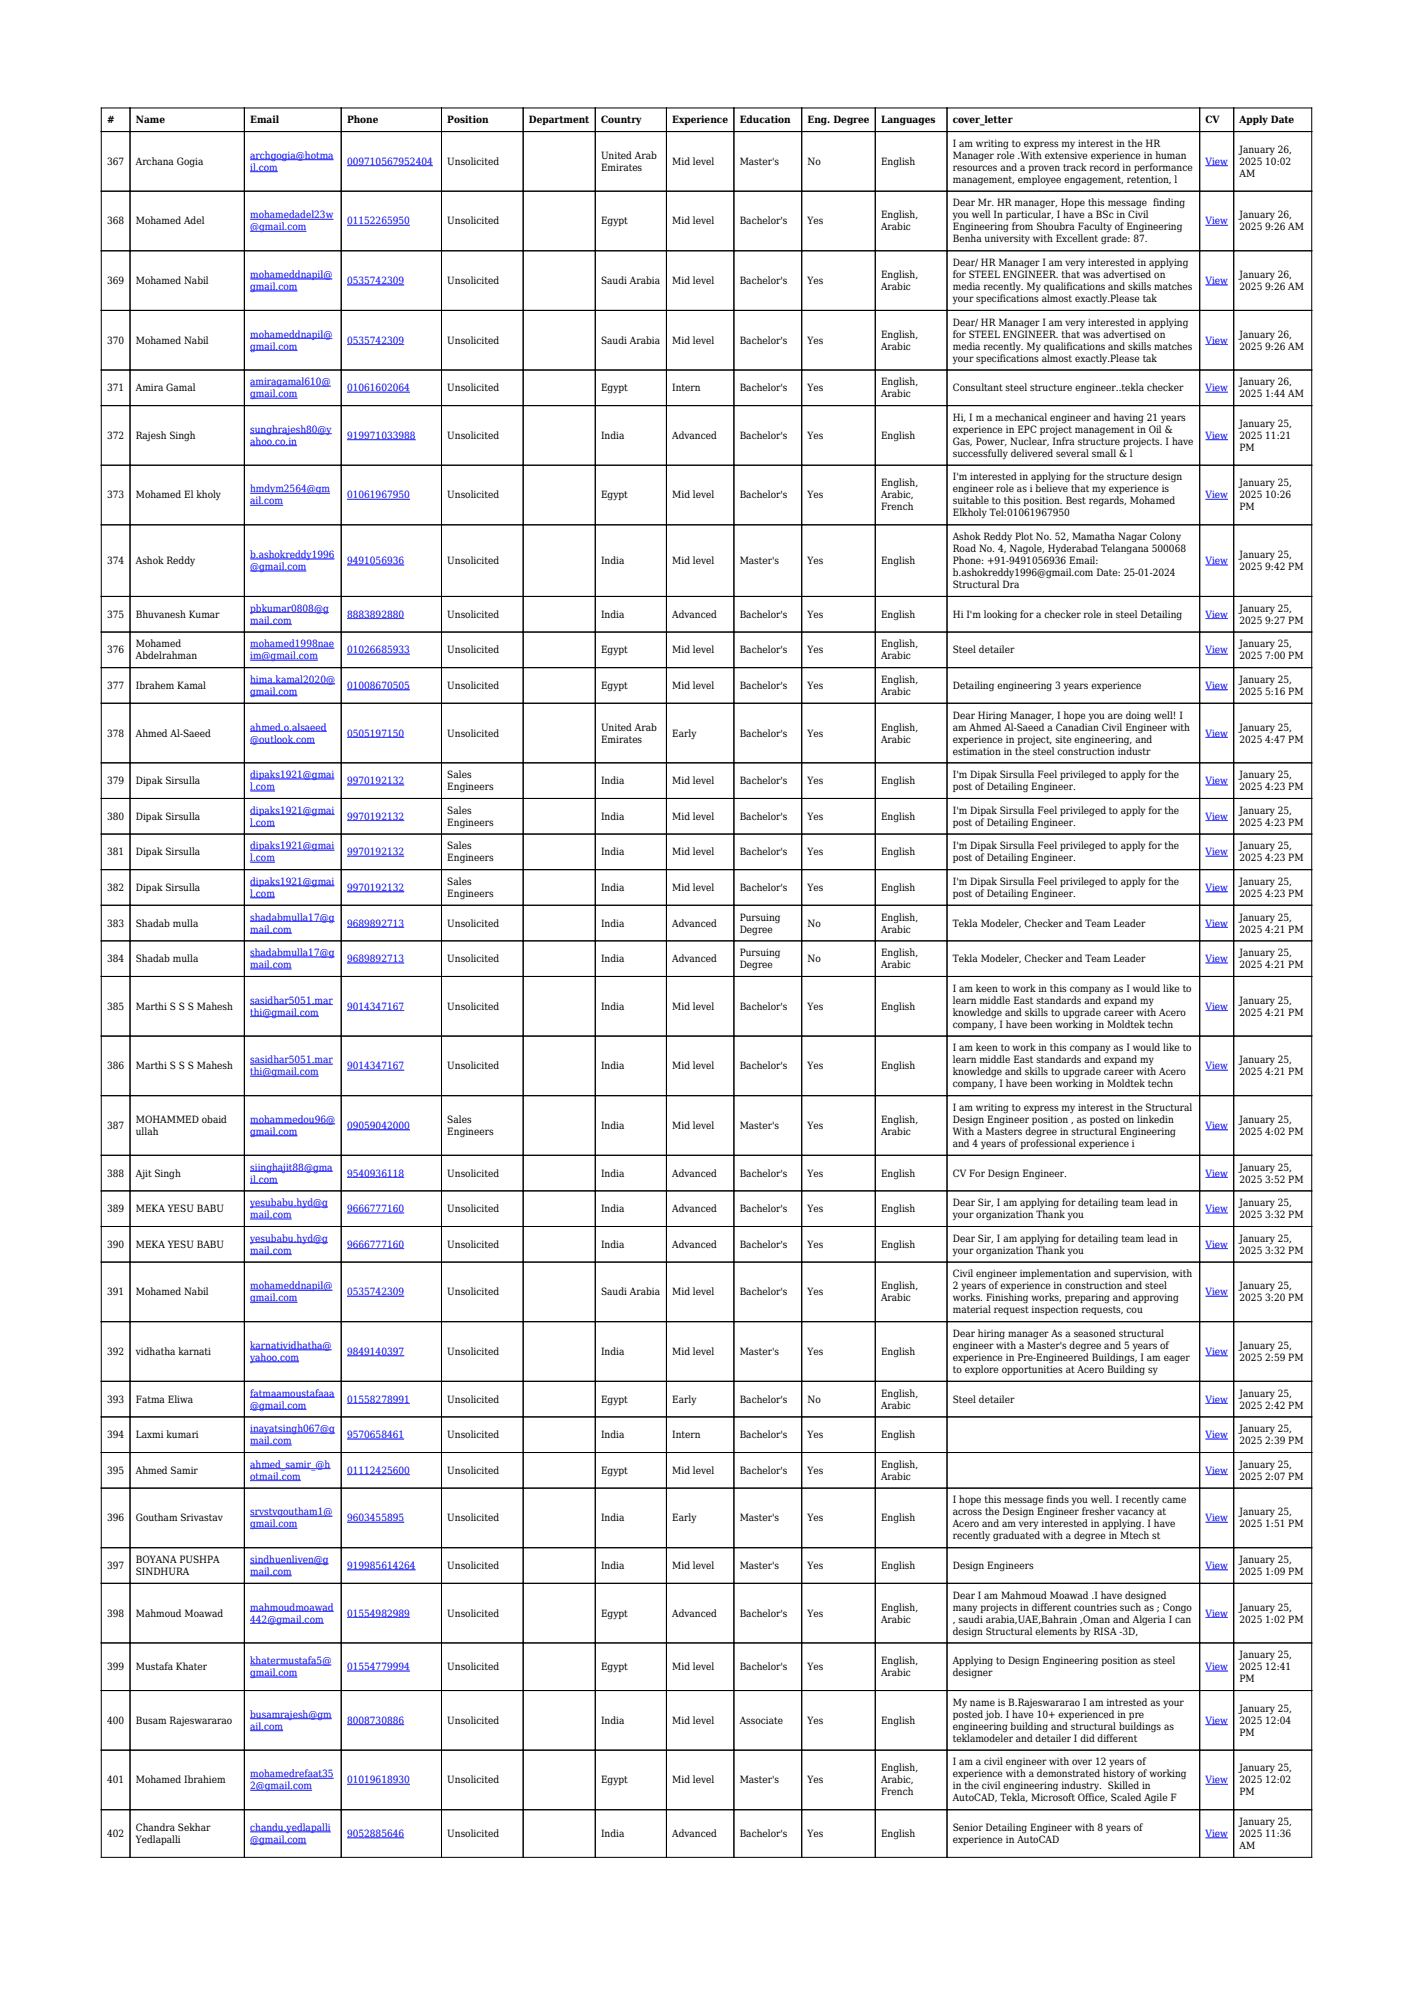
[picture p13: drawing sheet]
<svg xmlns="http://www.w3.org/2000/svg" width="210mm" height="297mm" viewBox="0 0 210 297" stroke-linecap="round" stroke-linejoin="round" font-family="sans-serif">
<defs><g id="words">
<g font-size="1.5">
<text x="15.9" y="18.3">#</text>
<text x="20.2" y="18.3">Name</text>
<text x="37.2" y="18.3">Email</text>
<text x="51.6" y="18.3">Phone</text>
<text x="66.5" y="18.3">Position</text>
<text x="78.6" y="18.3">Department</text>
<text x="89.3" y="18.3">Country</text>
<text x="89.3" y="23.6">United Arab</text>
<text x="99.9" y="18.3">Experience</text>
<text x="109.9" y="18.3">Education</text>
<text x="120" y="18.3">Eng. Degree</text>
<text x="130.9" y="18.3">Languages</text>
<text x="141.6" y="18.3">cover_letter</text>
<text x="141.6" y="21.8">I am writing to express my interest in the HR</text>
<text x="141.6" y="23.6">Manager role .With extensive experience in human</text>
<text x="179.2" y="18.3">CV</text>
<text x="184.2" y="18.3">Apply Date</text>
<text x="184.2" y="22.7">January 26,</text>
<text x="15.9" y="24.5">367</text>
<text x="20.2" y="24.5">Archana Gogia</text>
<text x="66.5" y="24.5">Unsolicited</text>
<text x="89.3" y="25.4">Emirates</text>
<text x="99.9" y="24.5">Mid level</text>
<text x="109.9" y="24.5">Master's</text>
<text x="120" y="24.5">No</text>
<text x="130.9" y="24.5">English</text>
<text x="141.6" y="25.4">resources and a proven track record in performance</text>
<text x="141.6" y="27.2">management, employee engagement, retention, l</text>
<text x="184.2" y="24.5">2025 10:02</text>
<text x="184.2" y="26.3">AM</text>
<text x="15.9" y="33.4">368</text>
<text x="20.2" y="33.4">Mohamed Adel</text>
<text x="66.5" y="33.4">Unsolicited</text>
<text x="89.3" y="33.4">Egypt</text>
<text x="99.9" y="33.4">Mid level</text>
<text x="109.9" y="33.4">Bachelor's</text>
<text x="120" y="33.4">Yes</text>
<text x="130.9" y="32.5">English,</text>
<text x="130.9" y="34.3">Arabic</text>
<text x="141.6" y="30.7">Dear Mr. HR manager, Hope this message finding</text>
<text x="141.6" y="32.5">you well In particular, I have a BSc in Civil</text>
<text x="141.6" y="34.3">Engineering from Shoubra Faculty of Engineering</text>
<text x="184.2" y="32.5">January 26,</text>
<text x="184.2" y="34.3">2025 9:26 AM</text>
<text x="130.9" y="41.3">English,</text>
<text x="141.6" y="36">Benha university with Excellent grade: 87.</text>
<text x="141.6" y="39.5">Dear/ HR Manager I am very interested in applying</text>
<text x="141.6" y="41.3">for STEEL ENGINEER. that was advertised on</text>
<text x="184.2" y="41.3">January 26,</text>
<text x="15.9" y="42.2">369</text>
<text x="20.2" y="42.2">Mohamed Nabil</text>
<text x="66.5" y="42.2">Unsolicited</text>
<text x="89.3" y="42.2">Saudi Arabia</text>
<text x="99.9" y="42.2">Mid level</text>
<text x="109.9" y="42.2">Bachelor's</text>
<text x="120" y="42.2">Yes</text>
<text x="130.9" y="43.1">Arabic</text>
<text x="141.6" y="43.1">media recently. My qualifications and skills matches</text>
<text x="141.6" y="44.9">your specifications almost exactly.Please tak</text>
<text x="184.2" y="43.1">2025 9:26 AM</text>
<text x="15.9" y="51.1">370</text>
<text x="20.2" y="51.1">Mohamed Nabil</text>
<text x="66.5" y="51.1">Unsolicited</text>
<text x="89.3" y="51.1">Saudi Arabia</text>
<text x="99.9" y="51.1">Mid level</text>
<text x="109.9" y="51.1">Bachelor's</text>
<text x="120" y="51.1">Yes</text>
<text x="130.9" y="50.2">English,</text>
<text x="130.9" y="52">Arabic</text>
<text x="141.6" y="48.4">Dear/ HR Manager I am very interested in applying</text>
<text x="141.6" y="50.2">for STEEL ENGINEER. that was advertised on</text>
<text x="141.6" y="52">media recently. My qualifications and skills matches</text>
<text x="141.6" y="53.8">your specifications almost exactly.Please tak</text>
<text x="184.2" y="50.2">January 26,</text>
<text x="184.2" y="52">2025 9:26 AM</text>
<text x="15.9" y="58.2">371</text>
<text x="20.2" y="58.2">Amira Gamal</text>
<text x="66.5" y="58.2">Unsolicited</text>
<text x="89.3" y="58.2">Egypt</text>
<text x="99.9" y="58.2">Intern</text>
<text x="109.9" y="58.2">Bachelor's</text>
<text x="120" y="58.2">Yes</text>
<text x="130.9" y="57.3">English,</text>
<text x="130.9" y="59.1">Arabic</text>
<text x="141.6" y="58.2">Consultant steel structure engineer..tekla checker</text>
<text x="184.2" y="57.3">January 26,</text>
<text x="184.2" y="59.1">2025 1:44 AM</text>
<text x="15.9" y="65.2">372</text>
<text x="20.2" y="65.2">Rajesh Singh</text>
<text x="66.5" y="65.2">Unsolicited</text>
<text x="89.3" y="65.2">India</text>
<text x="99.9" y="65.2">Advanced</text>
<text x="109.9" y="65.2">Bachelor's</text>
<text x="120" y="65.2">Yes</text>
<text x="130.9" y="65.2">English</text>
<text x="141.6" y="62.6">Hi, I m a mechanical engineer and having 21 years</text>
<text x="141.6" y="64.3">experience in EPC project management in Oil &amp;</text>
<text x="184.2" y="63.5">January 25,</text>
<text x="184.2" y="65.2">2025 11:21</text>
<text x="141.6" y="66.1">Gas, Power, Nuclear, Infra structure projects. I have</text>
<text x="141.6" y="67.9">successfully delivered several small &amp; l</text>
<text x="141.6" y="71.4">I'm interested in applying for the structure design</text>
<text x="184.2" y="67">PM</text>
<text x="15.9" y="74.1">373</text>
<text x="20.2" y="74.1">Mohamed El kholy</text>
<text x="66.5" y="74.1">Unsolicited</text>
<text x="89.3" y="74.1">Egypt</text>
<text x="99.9" y="74.1">Mid level</text>
<text x="109.9" y="74.1">Bachelor's</text>
<text x="120" y="74.1">Yes</text>
<text x="130.9" y="72.3">English,</text>
<text x="130.9" y="74.1">Arabic,</text>
<text x="130.9" y="75.9">French</text>
<text x="141.6" y="73.2">engineer role as i believe that my experience is</text>
<text x="141.6" y="75">suitable to this position. Best regards, Mohamed</text>
<text x="141.6" y="76.8">Elkholy Tel:01061967950</text>
<text x="184.2" y="72.3">January 25,</text>
<text x="184.2" y="74.1">2025 10:26</text>
<text x="184.2" y="75.9">PM</text>
<text x="15.9" y="83.9">374</text>
<text x="20.2" y="83.9">Ashok Reddy</text>
<text x="66.5" y="83.9">Unsolicited</text>
<text x="89.3" y="83.9">India</text>
<text x="99.9" y="83.9">Mid level</text>
<text x="109.9" y="83.9">Master's</text>
<text x="120" y="83.9">Yes</text>
<text x="130.9" y="83.9">English</text>
<text x="141.6" y="80.3">Ashok Reddy Plot No. 52, Mamatha Nagar Colony</text>
<text x="141.6" y="82.1">Road No. 4, Nagole, Hyderabad Telangana 500068</text>
<text x="141.6" y="83.9">Phone: +91-9491056936 Email:</text>
<text x="184.2" y="83">January 25,</text>
<text x="141.6" y="85.6">b.ashokreddy1996@gmail.com Date: 25-01-2024</text>
<text x="141.6" y="87.4">Structural Dra</text>
<text x="184.2" y="84.7">2025 9:42 PM</text>
<text x="15.9" y="91.8">375</text>
<text x="20.2" y="91.8">Bhuvanesh Kumar</text>
<text x="66.5" y="91.8">Unsolicited</text>
<text x="89.3" y="91.8">India</text>
<text x="99.9" y="91.8">Advanced</text>
<text x="109.9" y="91.8">Bachelor's</text>
<text x="120" y="91.8">Yes</text>
<text x="130.9" y="91.8">English</text>
<text x="141.6" y="91.8">Hi I'm looking for a checker role in steel Detailing</text>
<text x="184.2" y="90.9">January 25,</text>
<text x="184.2" y="92.7">2025 9:27 PM</text>
<text x="15.9" y="97.1">376</text>
<text x="20.2" y="96.2">Mohamed</text>
<text x="20.2" y="98">Abdelrahman</text>
<text x="66.5" y="97.1">Unsolicited</text>
<text x="89.3" y="97.1">Egypt</text>
<text x="99.9" y="97.1">Mid level</text>
<text x="109.9" y="97.1">Bachelor's</text>
<text x="120" y="97.1">Yes</text>
<text x="130.9" y="96.2">English,</text>
<text x="130.9" y="98">Arabic</text>
<text x="130.9" y="101.5">English,</text>
<text x="141.6" y="97.1">Steel detailer</text>
<text x="184.2" y="96.2">January 25,</text>
<text x="184.2" y="98">2025 7:00 PM</text>
<text x="184.2" y="101.5">January 25,</text>
<text x="15.9" y="102.4">377</text>
<text x="20.2" y="102.4">Ibrahem Kamal</text>
<text x="66.5" y="102.4">Unsolicited</text>
<text x="89.3" y="102.4">Egypt</text>
<text x="99.9" y="102.4">Mid level</text>
<text x="109.9" y="102.4">Bachelor's</text>
<text x="120" y="102.4">Yes</text>
<text x="130.9" y="103.3">Arabic</text>
<text x="141.6" y="102.4">Detailing engineering 3 years experience</text>
<text x="141.6" y="106.8">Dear Hiring Manager, I hope you are doing well! I</text>
<text x="184.2" y="103.3">2025 5:16 PM</text>
<text x="15.9" y="109.5">378</text>
<text x="20.2" y="109.5">Ahmed Al-Saeed</text>
<text x="66.5" y="109.5">Unsolicited</text>
<text x="89.3" y="108.6">United Arab</text>
<text x="89.3" y="110.4">Emirates</text>
<text x="99.9" y="109.5">Early</text>
<text x="109.9" y="109.5">Bachelor's</text>
<text x="120" y="109.5">Yes</text>
<text x="130.9" y="108.6">English,</text>
<text x="130.9" y="110.4">Arabic</text>
<text x="141.6" y="108.6">am Ahmed Al-Saeed a Canadian Civil Engineer with</text>
<text x="141.6" y="110.4">experience in project, site engineering, and</text>
<text x="141.6" y="112.2">estimation in the steel construction industr</text>
<text x="184.2" y="108.6">January 25,</text>
<text x="184.2" y="110.4">2025 4:47 PM</text>
<text x="15.9" y="116.6">379</text>
<text x="20.2" y="116.6">Dipak Sirsulla</text>
<text x="66.5" y="115.7">Sales</text>
<text x="66.5" y="117.4">Engineers</text>
<text x="89.3" y="116.6">India</text>
<text x="99.9" y="116.6">Mid level</text>
<text x="109.9" y="116.6">Bachelor's</text>
<text x="120" y="116.6">Yes</text>
<text x="130.9" y="116.6">English</text>
<text x="141.6" y="115.7">I'm Dipak Sirsulla Feel privileged to apply for the</text>
<text x="141.6" y="117.4">post of Detailing Engineer.</text>
<text x="184.2" y="115.7">January 25,</text>
<text x="184.2" y="117.4">2025 4:23 PM</text>
<text x="15.9" y="121.8">380</text>
<text x="20.2" y="121.8">Dipak Sirsulla</text>
<text x="66.5" y="121">Sales</text>
<text x="66.5" y="122.7">Engineers</text>
<text x="89.3" y="121.8">India</text>
<text x="99.9" y="121.8">Mid level</text>
<text x="109.9" y="121.8">Bachelor's</text>
<text x="120" y="121.8">Yes</text>
<text x="130.9" y="121.8">English</text>
<text x="141.6" y="121">I'm Dipak Sirsulla Feel privileged to apply for the</text>
<text x="141.6" y="122.7">post of Detailing Engineer.</text>
<text x="184.2" y="121">January 25,</text>
<text x="184.2" y="122.7">2025 4:23 PM</text>
<text x="15.9" y="127.1">381</text>
<text x="20.2" y="127.1">Dipak Sirsulla</text>
<text x="66.5" y="126.3">Sales</text>
<text x="66.5" y="128">Engineers</text>
<text x="66.5" y="131.5">Sales</text>
<text x="89.3" y="127.1">India</text>
<text x="99.9" y="127.1">Mid level</text>
<text x="109.9" y="127.1">Bachelor's</text>
<text x="120" y="127.1">Yes</text>
<text x="130.9" y="127.1">English</text>
<text x="141.6" y="126.3">I'm Dipak Sirsulla Feel privileged to apply for the</text>
<text x="141.6" y="128">post of Detailing Engineer.</text>
<text x="141.6" y="131.5">I'm Dipak Sirsulla Feel privileged to apply for the</text>
<text x="184.2" y="126.3">January 25,</text>
<text x="184.2" y="128">2025 4:23 PM</text>
<text x="184.2" y="131.5">January 25,</text>
<text x="15.9" y="132.4">382</text>
<text x="15.9" y="137.7">383</text>
<text x="20.2" y="132.4">Dipak Sirsulla</text>
<text x="20.2" y="137.7">Shadab mulla</text>
<text x="66.5" y="133.3">Engineers</text>
<text x="66.5" y="137.7">Unsolicited</text>
<text x="89.3" y="132.4">India</text>
<text x="89.3" y="137.7">India</text>
<text x="99.9" y="132.4">Mid level</text>
<text x="99.9" y="137.7">Advanced</text>
<text x="109.9" y="132.4">Bachelor's</text>
<text x="109.9" y="136.8">Pursuing</text>
<text x="120" y="132.4">Yes</text>
<text x="120" y="137.7">No</text>
<text x="130.9" y="132.4">English</text>
<text x="130.9" y="136.8">English,</text>
<text x="141.6" y="133.3">post of Detailing Engineer.</text>
<text x="141.6" y="137.7">Tekla Modeler, Checker and Team Leader</text>
<text x="184.2" y="133.3">2025 4:23 PM</text>
<text x="184.2" y="136.8">January 25,</text>
<text x="15.9" y="143">384</text>
<text x="20.2" y="143">Shadab mulla</text>
<text x="66.5" y="143">Unsolicited</text>
<text x="89.3" y="143">India</text>
<text x="99.9" y="143">Advanced</text>
<text x="109.9" y="138.6">Degree</text>
<text x="109.9" y="142.1">Pursuing</text>
<text x="109.9" y="143.9">Degree</text>
<text x="120" y="143">No</text>
<text x="130.9" y="138.6">Arabic</text>
<text x="130.9" y="142.1">English,</text>
<text x="130.9" y="143.9">Arabic</text>
<text x="141.6" y="143">Tekla Modeler, Checker and Team Leader</text>
<text x="184.2" y="138.6">2025 4:21 PM</text>
<text x="184.2" y="142.1">January 25,</text>
<text x="184.2" y="143.9">2025 4:21 PM</text>
<text x="141.6" y="147.4">I am keen to work in this company as I would like to</text>
<text x="141.6" y="149.2">learn middle East standards and expand my</text>
<text x="184.2" y="149.2">January 25,</text>
<text x="15.9" y="150.1">385</text>
<text x="20.2" y="150.1">Marthi S S S Mahesh</text>
<text x="66.5" y="150.1">Unsolicited</text>
<text x="89.3" y="150.1">India</text>
<text x="99.9" y="150.1">Mid level</text>
<text x="109.9" y="150.1">Bachelor's</text>
<text x="120" y="150.1">Yes</text>
<text x="130.9" y="150.1">English</text>
<text x="141.6" y="151">knowledge and skills to upgrade career with Acero</text>
<text x="141.6" y="152.8">company, I have been working in Moldtek techn</text>
<text x="184.2" y="151">2025 4:21 PM</text>
<text x="15.9" y="159">386</text>
<text x="20.2" y="159">Marthi S S S Mahesh</text>
<text x="66.5" y="159">Unsolicited</text>
<text x="89.3" y="159">India</text>
<text x="99.9" y="159">Mid level</text>
<text x="109.9" y="159">Bachelor's</text>
<text x="120" y="159">Yes</text>
<text x="130.9" y="159">English</text>
<text x="141.6" y="156.3">I am keen to work in this company as I would like to</text>
<text x="141.6" y="158.1">learn middle East standards and expand my</text>
<text x="141.6" y="159.8">knowledge and skills to upgrade career with Acero</text>
<text x="141.6" y="161.6">company, I have been working in Moldtek techn</text>
<text x="184.2" y="158.1">January 25,</text>
<text x="184.2" y="159.8">2025 4:21 PM</text>
<text x="15.9" y="167.8">387</text>
<text x="20.2" y="166.9">MOHAMMED obaid</text>
<text x="66.5" y="166.9">Sales</text>
<text x="89.3" y="167.8">India</text>
<text x="99.9" y="167.8">Mid level</text>
<text x="109.9" y="167.8">Master's</text>
<text x="120" y="167.8">Yes</text>
<text x="130.9" y="166.9">English,</text>
<text x="141.6" y="165.1">I am writing to express my interest in the Structural</text>
<text x="141.6" y="166.9">Design Engineer position , as posted on linkedin</text>
<text x="184.2" y="166.9">January 25,</text>
<text x="20.2" y="168.7">ullah</text>
<text x="66.5" y="168.7">Engineers</text>
<text x="130.9" y="168.7">Arabic</text>
<text x="141.6" y="168.7">With a Masters degree in structural Engineering</text>
<text x="141.6" y="170.5">and 4 years of professional experience i</text>
<text x="184.2" y="168.7">2025 4:02 PM</text>
<text x="15.9" y="174.9">388</text>
<text x="20.2" y="174.9">Ajit Singh</text>
<text x="66.5" y="174.9">Unsolicited</text>
<text x="89.3" y="174.9">India</text>
<text x="99.9" y="174.9">Advanced</text>
<text x="109.9" y="174.9">Bachelor's</text>
<text x="120" y="174.9">Yes</text>
<text x="130.9" y="174.9">English</text>
<text x="141.6" y="174.9">CV For Design Engineer.</text>
<text x="141.6" y="179.3">Dear Sir, I am applying for detailing team lead in</text>
<text x="184.2" y="174">January 25,</text>
<text x="184.2" y="175.8">2025 3:52 PM</text>
<text x="184.2" y="179.3">January 25,</text>
<text x="15.9" y="180.2">389</text>
<text x="15.9" y="185.5">390</text>
<text x="20.2" y="180.2">MEKA YESU BABU</text>
<text x="20.2" y="185.5">MEKA YESU BABU</text>
<text x="66.5" y="180.2">Unsolicited</text>
<text x="66.5" y="185.5">Unsolicited</text>
<text x="89.3" y="180.2">India</text>
<text x="89.3" y="185.5">India</text>
<text x="99.9" y="180.2">Advanced</text>
<text x="99.9" y="185.5">Advanced</text>
<text x="109.9" y="180.2">Bachelor's</text>
<text x="109.9" y="185.5">Bachelor's</text>
<text x="120" y="180.2">Yes</text>
<text x="120" y="185.5">Yes</text>
<text x="130.9" y="180.2">English</text>
<text x="130.9" y="185.5">English</text>
<text x="141.6" y="181.1">your organization Thank you</text>
<text x="141.6" y="184.6">Dear Sir, I am applying for detailing team lead in</text>
<text x="184.2" y="181.1">2025 3:32 PM</text>
<text x="184.2" y="184.6">January 25,</text>
<text x="130.9" y="191.7">English,</text>
<text x="141.6" y="186.4">your organization Thank you</text>
<text x="141.6" y="189.9">Civil engineer implementation and supervision, with</text>
<text x="141.6" y="191.7">2 years of experience in construction and steel</text>
<text x="184.2" y="186.4">2025 3:32 PM</text>
<text x="184.2" y="191.7">January 25,</text>
<text x="15.9" y="192.6">391</text>
<text x="20.2" y="192.6">Mohamed Nabil</text>
<text x="66.5" y="192.6">Unsolicited</text>
<text x="89.3" y="192.6">Saudi Arabia</text>
<text x="99.9" y="192.6">Mid level</text>
<text x="109.9" y="192.6">Bachelor's</text>
<text x="120" y="192.6">Yes</text>
<text x="130.9" y="193.4">Arabic</text>
<text x="141.6" y="193.4">works. Finishing works, preparing and approving</text>
<text x="141.6" y="195.2">material request inspection requests, cou</text>
<text x="184.2" y="193.4">2025 3:20 PM</text>
<text x="15.9" y="201.4">392</text>
<text x="20.2" y="201.4">vidhatha karnati</text>
<text x="66.5" y="201.4">Unsolicited</text>
<text x="89.3" y="201.4">India</text>
<text x="99.9" y="201.4">Mid level</text>
<text x="109.9" y="201.4">Master's</text>
<text x="120" y="201.4">Yes</text>
<text x="130.9" y="201.4">English</text>
<text x="141.6" y="198.7">Dear hiring manager As a seasoned structural</text>
<text x="141.6" y="200.5">engineer with a Master's degree and 5 years of</text>
<text x="141.6" y="202.3">experience in Pre-Engineered Buildings, I am eager</text>
<text x="184.2" y="200.5">January 25,</text>
<text x="184.2" y="202.3">2025 2:59 PM</text>
<text x="15.9" y="208.5">393</text>
<text x="20.2" y="208.5">Fatma Eliwa</text>
<text x="66.5" y="208.5">Unsolicited</text>
<text x="89.3" y="208.5">Egypt</text>
<text x="99.9" y="208.5">Early</text>
<text x="109.9" y="208.5">Bachelor's</text>
<text x="120" y="208.5">No</text>
<text x="130.9" y="207.6">English,</text>
<text x="130.9" y="209.4">Arabic</text>
<text x="141.6" y="204.1">to explore opportunities at Acero Building sy</text>
<text x="141.6" y="208.5">Steel detailer</text>
<text x="184.2" y="207.6">January 25,</text>
<text x="184.2" y="209.4">2025 2:42 PM</text>
<text x="15.9" y="213.8">394</text>
<text x="20.2" y="213.8">Laxmi kumari</text>
<text x="66.5" y="213.8">Unsolicited</text>
<text x="89.3" y="213.8">India</text>
<text x="99.9" y="213.8">Intern</text>
<text x="109.9" y="213.8">Bachelor's</text>
<text x="120" y="213.8">Yes</text>
<text x="130.9" y="213.8">English</text>
<text x="184.2" y="212.9">January 25,</text>
<text x="184.2" y="214.7">2025 2:39 PM</text>
<text x="15.9" y="219.1">395</text>
<text x="20.2" y="219.1">Ahmed Samir</text>
<text x="66.5" y="219.1">Unsolicited</text>
<text x="89.3" y="219.1">Egypt</text>
<text x="99.9" y="219.1">Mid level</text>
<text x="109.9" y="219.1">Bachelor's</text>
<text x="120" y="219.1">Yes</text>
<text x="130.9" y="218.2">English,</text>
<text x="130.9" y="220">Arabic</text>
<text x="184.2" y="218.2">January 25,</text>
<text x="184.2" y="220">2025 2:07 PM</text>
<text x="15.9" y="226.2">396</text>
<text x="20.2" y="226.2">Goutham Srivastav</text>
<text x="66.5" y="226.2">Unsolicited</text>
<text x="89.3" y="226.2">India</text>
<text x="99.9" y="226.2">Early</text>
<text x="109.9" y="226.2">Master's</text>
<text x="120" y="226.2">Yes</text>
<text x="130.9" y="226.2">English</text>
<text x="141.6" y="223.5">I hope this message finds you well. I recently came</text>
<text x="141.6" y="225.3">across the Design Engineer fresher vacancy at</text>
<text x="141.6" y="227">Acero and am very interested in applying. I have</text>
<text x="184.2" y="225.3">January 25,</text>
<text x="184.2" y="227">2025 1:51 PM</text>
<text x="15.9" y="233.2">397</text>
<text x="20.2" y="232.3">BOYANA PUSHPA</text>
<text x="66.5" y="233.2">Unsolicited</text>
<text x="89.3" y="233.2">India</text>
<text x="99.9" y="233.2">Mid level</text>
<text x="109.9" y="233.2">Master's</text>
<text x="120" y="233.2">Yes</text>
<text x="130.9" y="233.2">English</text>
<text x="141.6" y="228.8">recently graduated with a degree in Mtech st</text>
<text x="141.6" y="233.2">Design Engineers</text>
<text x="184.2" y="232.3">January 25,</text>
<text x="20.2" y="234.1">SINDHURA</text>
<text x="130.9" y="239.4">English,</text>
<text x="141.6" y="237.6">Dear I am Mahmoud Moawad .I have designed</text>
<text x="141.6" y="239.4">many projects in different countries such as ; Congo</text>
<text x="184.2" y="234.1">2025 1:09 PM</text>
<text x="184.2" y="239.4">January 25,</text>
<text x="15.9" y="240.3">398</text>
<text x="20.2" y="240.3">Mahmoud Moawad</text>
<text x="66.5" y="240.3">Unsolicited</text>
<text x="89.3" y="240.3">Egypt</text>
<text x="99.9" y="240.3">Advanced</text>
<text x="109.9" y="240.3">Bachelor's</text>
<text x="120" y="240.3">Yes</text>
<text x="130.9" y="241.2">Arabic</text>
<text x="141.6" y="241.2">, saudi arabia,UAE,Bahrain ,Oman and Algeria I can</text>
<text x="141.6" y="243">design Structural elements by RISA -3D,</text>
<text x="184.2" y="241.2">2025 1:02 PM</text>
<text x="15.9" y="248.3">399</text>
<text x="20.2" y="248.3">Mustafa Khater</text>
<text x="66.5" y="248.3">Unsolicited</text>
<text x="89.3" y="248.3">Egypt</text>
<text x="99.9" y="248.3">Mid level</text>
<text x="109.9" y="248.3">Bachelor's</text>
<text x="120" y="248.3">Yes</text>
<text x="130.9" y="247.4">English,</text>
<text x="130.9" y="249.2">Arabic</text>
<text x="141.6" y="247.4">Applying to Design Engineering position as steel</text>
<text x="141.6" y="249.2">designer</text>
<text x="184.2" y="246.5">January 25,</text>
<text x="184.2" y="248.3">2025 12:41</text>
<text x="184.2" y="250.1">PM</text>
<text x="15.9" y="256.2">400</text>
<text x="20.2" y="256.2">Busam Rajeswararao</text>
<text x="66.5" y="256.2">Unsolicited</text>
<text x="89.3" y="256.2">India</text>
<text x="99.9" y="256.2">Mid level</text>
<text x="109.9" y="256.2">Associate</text>
<text x="120" y="256.2">Yes</text>
<text x="130.9" y="256.2">English</text>
<text x="141.6" y="253.6">My name is B.Rajeswararao I am intrested as your</text>
<text x="141.6" y="255.3">posted job. I have 10+ experienced in pre</text>
<text x="141.6" y="257.1">engineering building and structural buildings as</text>
<text x="184.2" y="254.5">January 25,</text>
<text x="184.2" y="256.2">2025 12:04</text>
<text x="130.9" y="263.3">English,</text>
<text x="141.6" y="258.9">teklamodeler and detailer I did different</text>
<text x="141.6" y="262.4">I am a civil engineer with over 12 years of</text>
<text x="184.2" y="258">PM</text>
<text x="184.2" y="263.3">January 25,</text>
<text x="15.9" y="265.1">401</text>
<text x="20.2" y="265.1">Mohamed Ibrahiem</text>
<text x="66.5" y="265.1">Unsolicited</text>
<text x="89.3" y="265.1">Egypt</text>
<text x="99.9" y="265.1">Mid level</text>
<text x="109.9" y="265.1">Master's</text>
<text x="120" y="265.1">Yes</text>
<text x="130.9" y="265.1">Arabic,</text>
<text x="130.9" y="266.9">French</text>
<text x="141.6" y="264.2">experience with a demonstrated history of working</text>
<text x="141.6" y="266">in the civil engineering industry. Skilled in</text>
<text x="141.6" y="267.8">AutoCAD, Tekla, Microsoft Office, Scaled Agile F</text>
<text x="184.2" y="265.1">2025 12:02</text>
<text x="184.2" y="266.9">PM</text>
<text x="15.9" y="273.1">402</text>
<text x="20.2" y="272.2">Chandra Sekhar</text>
<text x="20.2" y="274">Yedlapalli</text>
<text x="66.5" y="273.1">Unsolicited</text>
<text x="89.3" y="273.1">India</text>
<text x="99.9" y="273.1">Advanced</text>
<text x="109.9" y="273.1">Bachelor's</text>
<text x="120" y="273.1">Yes</text>
<text x="130.9" y="273.1">English</text>
<text x="141.6" y="272.2">Senior Detailing Engineer with 8 years of</text>
<text x="141.6" y="274">experience in AutoCAD</text>
<text x="184.2" y="271.3">January 25,</text>
<text x="184.2" y="273.1">2025 11:36</text>
<text x="184.2" y="274.9">AM</text>
</g>
<g font-size="1.5" fill="#00f">
<text x="37.2" y="23.6">archgogia@hotma</text>
<text x="37.2" y="25.4">il.com</text>
<text x="51.6" y="24.5">009710567952404</text>
<text x="179.2" y="24.5">View</text>
<text x="37.2" y="32.5">mohamedadel23w</text>
<text x="37.2" y="34.3">@gmail.com</text>
<text x="51.6" y="33.4">01152265950</text>
<text x="179.2" y="33.4">View</text>
<text x="37.2" y="41.3">mohameddnapil@</text>
<text x="37.2" y="43.1">gmail.com</text>
<text x="51.6" y="42.2">0535742309</text>
<text x="179.2" y="42.2">View</text>
<text x="37.2" y="50.2">mohameddnapil@</text>
<text x="37.2" y="52">gmail.com</text>
<text x="51.6" y="51.1">0535742309</text>
<text x="179.2" y="51.1">View</text>
<text x="37.2" y="57.3">amiragamal610@</text>
<text x="37.2" y="59.1">gmail.com</text>
<text x="51.6" y="58.2">01061602064</text>
<text x="179.2" y="58.2">View</text>
<text x="37.2" y="64.3">sunghrajesh80@y</text>
<text x="51.6" y="65.2">919971033988</text>
<text x="179.2" y="65.2">View</text>
<text x="37.2" y="66.1">ahoo.co.in</text>
<text x="37.2" y="73.2">hmdym2564@gm</text>
<text x="37.2" y="75">ail.com</text>
<text x="51.6" y="74.1">01061967950</text>
<text x="179.2" y="74.1">View</text>
<text x="37.2" y="83">b.ashokreddy1996</text>
<text x="51.6" y="83.9">9491056936</text>
<text x="179.2" y="83.9">View</text>
<text x="37.2" y="84.7">@gmail.com</text>
<text x="37.2" y="90.9">pbkumar0808@g</text>
<text x="37.2" y="92.7">mail.com</text>
<text x="51.6" y="91.8">8883892880</text>
<text x="179.2" y="91.8">View</text>
<text x="37.2" y="96.2">mohamed1998nae</text>
<text x="37.2" y="98">im@gmail.com</text>
<text x="37.2" y="101.5">hima.kamal2020@</text>
<text x="51.6" y="97.1">01026685933</text>
<text x="179.2" y="97.1">View</text>
<text x="37.2" y="103.3">gmail.com</text>
<text x="51.6" y="102.4">01008670505</text>
<text x="179.2" y="102.4">View</text>
<text x="37.2" y="108.6">ahmed.o.alsaeed</text>
<text x="37.2" y="110.4">@outlook.com</text>
<text x="51.6" y="109.5">0505197150</text>
<text x="179.2" y="109.5">View</text>
<text x="37.2" y="115.7">dipaks1921@gmai</text>
<text x="37.2" y="117.4">l.com</text>
<text x="51.6" y="116.6">9970192132</text>
<text x="179.2" y="116.6">View</text>
<text x="37.2" y="121">dipaks1921@gmai</text>
<text x="37.2" y="122.7">l.com</text>
<text x="51.6" y="121.8">9970192132</text>
<text x="179.2" y="121.8">View</text>
<text x="37.2" y="126.3">dipaks1921@gmai</text>
<text x="37.2" y="128">l.com</text>
<text x="37.2" y="131.5">dipaks1921@gmai</text>
<text x="51.6" y="127.1">9970192132</text>
<text x="179.2" y="127.1">View</text>
<text x="37.2" y="133.3">l.com</text>
<text x="37.2" y="136.8">shadabmulla17@g</text>
<text x="51.6" y="132.4">9970192132</text>
<text x="51.6" y="137.7">9689892713</text>
<text x="179.2" y="132.4">View</text>
<text x="179.2" y="137.7">View</text>
<text x="37.2" y="138.6">mail.com</text>
<text x="37.2" y="142.1">shadabmulla17@g</text>
<text x="37.2" y="143.9">mail.com</text>
<text x="51.6" y="143">9689892713</text>
<text x="179.2" y="143">View</text>
<text x="37.2" y="149.2">sasidhar5051.mar</text>
<text x="37.2" y="151">thi@gmail.com</text>
<text x="51.6" y="150.1">9014347167</text>
<text x="179.2" y="150.1">View</text>
<text x="37.2" y="158.1">sasidhar5051.mar</text>
<text x="37.2" y="159.8">thi@gmail.com</text>
<text x="51.6" y="159">9014347167</text>
<text x="179.2" y="159">View</text>
<text x="37.2" y="166.9">mohammedou96@</text>
<text x="51.6" y="167.8">09059042000</text>
<text x="179.2" y="167.8">View</text>
<text x="37.2" y="168.7">gmail.com</text>
<text x="37.2" y="174">siinghajit88@gma</text>
<text x="37.2" y="175.8">il.com</text>
<text x="37.2" y="179.3">yesubabu.hyd@g</text>
<text x="51.6" y="174.9">9540936118</text>
<text x="179.2" y="174.9">View</text>
<text x="37.2" y="181.1">mail.com</text>
<text x="37.2" y="184.6">yesubabu.hyd@g</text>
<text x="51.6" y="180.2">9666777160</text>
<text x="51.6" y="185.5">9666777160</text>
<text x="179.2" y="180.2">View</text>
<text x="179.2" y="185.5">View</text>
<text x="37.2" y="186.4">mail.com</text>
<text x="37.2" y="191.7">mohameddnapil@</text>
<text x="37.2" y="193.4">gmail.com</text>
<text x="51.6" y="192.6">0535742309</text>
<text x="179.2" y="192.6">View</text>
<text x="37.2" y="200.5">karnatividhatha@</text>
<text x="37.2" y="202.3">yahoo.com</text>
<text x="51.6" y="201.4">9849140397</text>
<text x="179.2" y="201.4">View</text>
<text x="37.2" y="207.6">fatmaamoustafaaa</text>
<text x="37.2" y="209.4">@gmail.com</text>
<text x="51.6" y="208.5">01558278991</text>
<text x="179.2" y="208.5">View</text>
<text x="37.2" y="212.9">inayatsingh067@g</text>
<text x="37.2" y="214.7">mail.com</text>
<text x="51.6" y="213.8">9570658461</text>
<text x="179.2" y="213.8">View</text>
<text x="37.2" y="218.2">ahmed_samir_@h</text>
<text x="37.2" y="220">otmail.com</text>
<text x="51.6" y="219.1">01112425600</text>
<text x="179.2" y="219.1">View</text>
<text x="37.2" y="225.3">srvstvgoutham1@</text>
<text x="37.2" y="227">gmail.com</text>
<text x="51.6" y="226.2">9603455895</text>
<text x="179.2" y="226.2">View</text>
<text x="37.2" y="232.3">sindhuenliven@g</text>
<text x="51.6" y="233.2">919985614264</text>
<text x="179.2" y="233.2">View</text>
<text x="37.2" y="234.1">mail.com</text>
<text x="37.2" y="239.4">mahmoudmoawad</text>
<text x="37.2" y="241.2">442@gmail.com</text>
<text x="51.6" y="240.3">01554982989</text>
<text x="179.2" y="240.3">View</text>
<text x="37.2" y="247.4">khatermustafa5@</text>
<text x="37.2" y="249.2">gmail.com</text>
<text x="51.6" y="248.3">01554779994</text>
<text x="179.2" y="248.3">View</text>
<text x="37.2" y="255.3">busamrajesh@gm</text>
<text x="37.2" y="257.1">ail.com</text>
<text x="51.6" y="256.2">8008730886</text>
<text x="179.2" y="256.2">View</text>
<text x="37.2" y="264.2">mohamedrefaat35</text>
<text x="37.2" y="266">2@gmail.com</text>
<text x="51.6" y="265.1">01019618930</text>
<text x="179.2" y="265.1">View</text>
<text x="37.2" y="272.2">chandu.yedlapalli</text>
<text x="37.2" y="274">@gmail.com</text>
<text x="51.6" y="273.1">9052885646</text>
<text x="179.2" y="273.1">View</text>
</g>
</g></defs>
<g fill="none" stroke="#00f" stroke-width=".15">
<path d="M37.2 23.7h12.4M37.2 25.5h4.1M37.2 32.6h12.3M37.2 34.4h8.3M51.6 24.6h12.7M51.6 33.5h9.3M179.2 24.6h3.3M179.2 33.5h3.3M37.2 41.5h12.2M37.2 43.2h7M37.2 50.3h12.2M37.2 52.1h7"/>
<path d="M37.2 57.4h11.9M37.2 59.2h7M51.6 42.4h8.5M51.6 51.2h8.5M51.6 58.3h9.3M179.2 42.4h3.3M179.2 51.2h3.3M179.2 58.3h3.3M37.2 64.5h12.1M37.2 66.3h6.9M37.2 73.3h11.9M37.2 75.1h4.9"/>
<path d="M51.6 65.4h10.2M51.6 74.2h9.3M179.2 65.4h3.3M179.2 74.2h3.3M37.2 83.1h12.5M37.2 84.9h8.3M37.2 91.1h11.7M37.2 92.8h6.2M37.2 96.3h12.5M37.2 98.1h10M51.6 84h8.5M51.6 91.9h8.5"/>
<path d="M51.6 97.2h9.3M179.2 84h3.3M179.2 91.9h3.3M179.2 97.2h3.3M37.2 101.6h12.6M37.2 103.4h7M37.2 108.7h11.4M37.2 110.5h9.6M37.2 115.8h12.5M37.2 117.6h3.7M51.6 102.5h9.3M51.6 109.6h8.5"/>
<path d="M51.6 116.7h8.5M179.2 102.5h3.3M179.2 109.6h3.3M179.2 116.7h3.3M37.2 121.1h12.5M37.2 122.9h3.7M37.2 126.4h12.5M37.2 128.2h3.7M37.2 131.7h12.5M37.2 133.5h3.7M37.2 137h12.5M37.2 138.7h6.2"/>
<path d="M51.6 122h8.5M51.6 127.3h8.5M51.6 132.6h8.5M51.6 137.9h8.5M179.2 122h3.3M179.2 127.3h3.3M179.2 132.6h3.3M179.2 137.9h3.3M37.2 142.3h12.5M37.2 144h6.2M37.2 149.3h12.3M37.2 151.1h10.2"/>
<path d="M37.2 158.2h12.3M37.2 160h10.2M51.6 143.1h8.5M51.6 150.2h8.5M51.6 159.1h8.5M179.2 143.1h3.3M179.2 150.2h3.3M179.2 159.1h3.3M37.2 167.1h12.6M37.2 168.8h7M37.2 174.1h12.2M37.2 175.9h4.1"/>
<path d="M37.2 179.4h11.5M51.6 167.9h9.3M51.6 175h8.5M179.2 167.9h3.3M179.2 175h3.3M37.2 181.2h6.2M37.2 184.7h11.5M37.2 186.5h6.2M37.2 191.8h12.2M37.2 193.6h7M51.6 180.3h8.5M51.6 185.6h8.5"/>
<path d="M51.6 192.7h8.5M179.2 180.3h3.3M179.2 185.6h3.3M179.2 192.7h3.3M37.2 200.6h12.1M37.2 202.4h7.3M37.2 207.7h12.5M37.2 209.5h8.3M37.2 213h12.6M37.2 214.8h6.2M37.2 218.3h11.9M51.6 201.5h8.5"/>
<path d="M51.6 208.6h9.3M51.6 213.9h8.5M51.6 219.2h9.3M179.2 201.5h3.3M179.2 208.6h3.3M179.2 213.9h3.3M179.2 219.2h3.3M37.2 220.1h7.5M37.2 225.4h12.2M37.2 227.2h7M37.2 232.5h11.7M37.2 234.2h6.2"/>
<path d="M37.2 239.5h12.4M51.6 226.3h8.5M51.6 233.4h10.2M179.2 226.3h3.3M179.2 233.4h3.3M37.2 241.3h10.9M37.2 247.5h12M37.2 249.3h7M37.2 255.5h12.1M37.2 257.3h4.9M51.6 240.4h9.3M51.6 248.4h9.3"/>
<path d="M51.6 256.4h8.5M179.2 240.4h3.3M179.2 248.4h3.3M179.2 256.4h3.3M37.2 264.3h12.4M37.2 266.1h9.2M37.2 272.3h12M37.2 274.1h8.3M51.6 265.2h9.3M51.6 273.2h8.5M179.2 265.2h3.3M179.2 273.2h3.3"/>
</g>
<g fill="none" stroke="#000" stroke-width=".15">
<path d="M15.1 16.1h179.9v260h-179.9zM15.1 19.6h179.9M19.3 16.1v260M36.3 16.1v260M50.7 16.1v260M65.6 16.1v260M77.8 16.1v260M88.5 16.1v260M99 16.1v260M109.1 16.1v260M119.2 16.1v260M130.1 16.1v260"/>
<path d="M140.7 16.1v260M178.3 16.1v260M183.4 16.1v260M15.1 28.4h179.9M15.1 37.3h179.9M15.1 46.1h179.9M15.1 55h179.9M15.1 60.3h179.9M15.1 69.2h179.9M15.1 78h179.9M15.1 88.7h179.9M15.1 94h179.9"/>
<path d="M15.1 99.2h179.9M15.1 104.5h179.9M15.1 113.4h179.9M15.1 118.7h179.9M15.1 124h179.9M15.1 129.3h179.9M15.1 134.6h179.9M15.1 139.9h179.9M15.1 145.2h179.9M15.1 154h179.9M15.1 162.9h179.9M15.1 171.7h179.9"/>
<path d="M15.1 177h179.9M15.1 182.3h179.9M15.1 187.6h179.9M15.1 196.5h179.9M15.1 205.3h179.9M15.1 210.6h179.9M15.1 215.9h179.9M15.1 221.2h179.9M15.1 230.1h179.9M15.1 235.4h179.9M15.1 244.2h179.9M15.1 251.3h179.9"/>
<path d="M15.1 260.2h179.9M15.1 269h179.9"/>
</g>
<use href="#words"/>
</svg>
